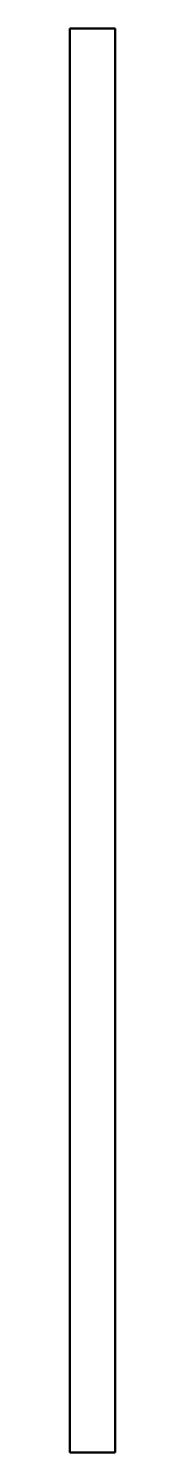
# Model space of a CAD drawing. Header units: millimetres. Extents: x 0 to 50, y 0 to 1560.
import ezdxf

# ---------------------------------------------------------------- set-up
doc = ezdxf.new("R2010")
doc.units = ezdxf.units.MM
doc.layers.add('IV_OUTER_PROFILE', color=7, linetype='Continuous', lineweight=50)

msp = doc.modelspace()

# ---------------------------------------------------------------- linework, layer by layer
at = {"layer": 'IV_OUTER_PROFILE'}
for p, q in [((0, 1559.8), (50, 1559.8)), ((0, 0), (0, 1559.8)), ((50, 0), (50, 1559.8)), ((0, 0), (50, 0))]:
    msp.add_line(p, q, dxfattribs=at)

doc.saveas('drawing.dxf')
